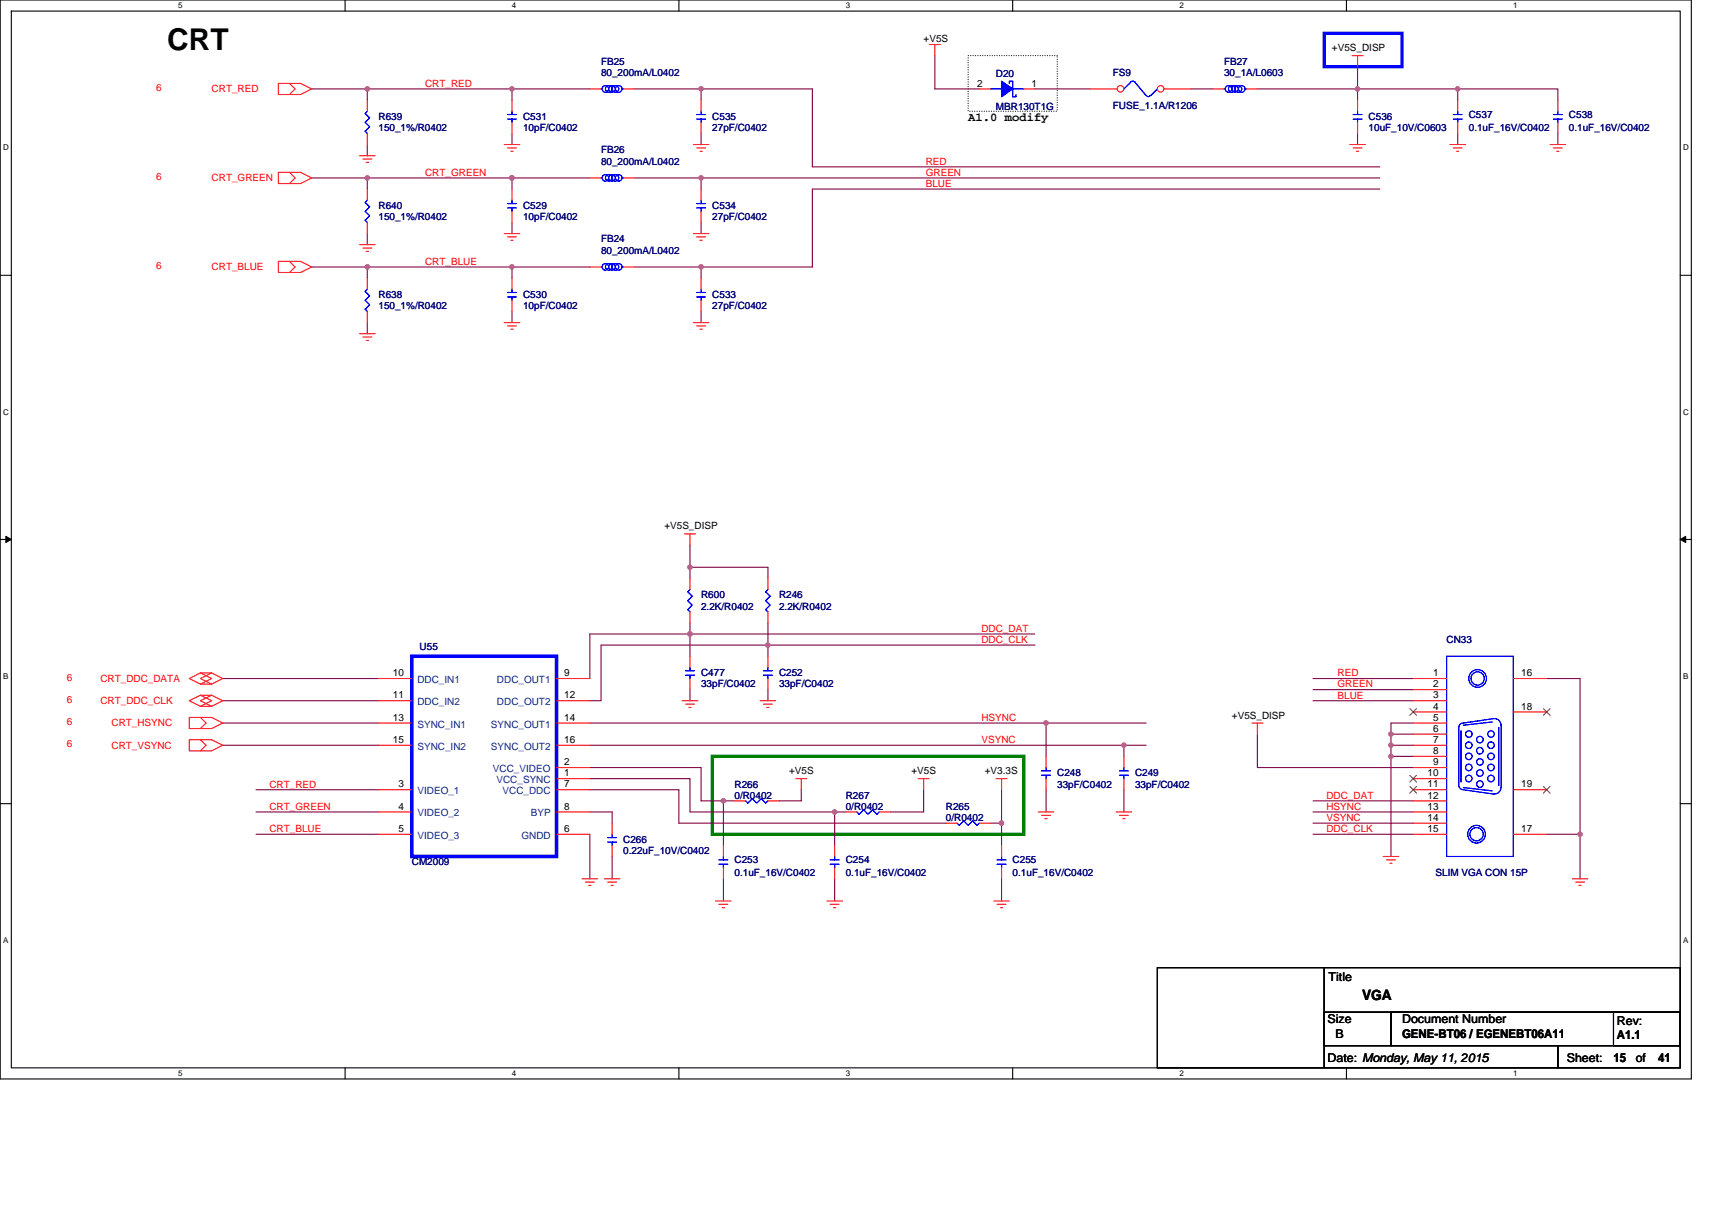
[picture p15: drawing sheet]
<svg xmlns="http://www.w3.org/2000/svg" width="297mm" height="210mm" viewBox="0 0 297 210" stroke-linecap="round" stroke-linejoin="round" font-family="sans-serif">
<defs><g id="words">
<text font-size="5.2" x="29" y="8.7">CRT</text>
<text font-size="2.5" x="236.3" y="173.5">VGA</text>
<g font-size="2.1">
<text x="168" y="21.1">A1.0 modify</text>
<text x="230.5" y="170.2">Title</text>
<text x="230.3" y="177.6">Size</text>
<text x="243.3" y="177.6">Document Number</text>
<text x="280.5" y="177.9">Rev:</text>
<text x="230.3" y="184.3">Date: Monday, May 11, 2015</text>
<text x="231.7" y="180.1">B</text>
<text x="243.3" y="180.1">GENE-BT06 / EGENEBT06A11</text>
<text x="271.8" y="184.3">Sheet:</text>
<text x="279.9" y="184.4">15</text>
<text x="280.5" y="180.3">A1.1</text>
<text x="283.8" y="184.3">of</text>
<text x="287.7" y="184.4">41</text>
</g>
<g font-size="1.7" fill="#000080">
<text x="104.3" y="11.2">FB25</text>
<text x="212.4" y="11.2">FB27</text>
<text x="104.3" y="13.1">80_200mA/L0402</text>
<text x="172.8" y="13.3">D20</text>
<text x="193.1" y="13.1">FS9</text>
<text x="212.4" y="13.1">30_1A/L0603</text>
<text x="65.7" y="20.8">R639</text>
<text x="65.7" y="22.8">150_1%/R0402</text>
<text x="90.8" y="20.8">C531</text>
<text x="90.8" y="22.8">10pF/C0402</text>
<text x="123.6" y="20.8">C535</text>
<text x="123.6" y="22.8">27pF/C0402</text>
<text x="172.8" y="19.1">MBR130T1G</text>
<text x="193.1" y="18.9">FUSE_1.1A/R1206</text>
<text x="237.5" y="20.8">C536</text>
<text x="237.5" y="22.8">10uF_10V/C0603</text>
<text x="254.8" y="20.5">C537</text>
<text x="254.8" y="22.8">0.1uF_16V/C0402</text>
<text x="272.2" y="20.5">C538</text>
<text x="272.2" y="22.8">0.1uF_16V/C0402</text>
<text x="104.3" y="26.6">FB26</text>
<text x="104.3" y="28.6">80_200mA/L0402</text>
<text x="65.7" y="36.3">R640</text>
<text x="65.7" y="38.2">150_1%/R0402</text>
<text x="90.8" y="36.3">C529</text>
<text x="90.8" y="38.2">10pF/C0402</text>
<text x="123.6" y="36.3">C534</text>
<text x="123.6" y="38.2">27pF/C0402</text>
<text x="104.3" y="42.1">FB24</text>
<text x="104.3" y="44">80_200mA/L0402</text>
<text x="65.7" y="51.7">R638</text>
<text x="65.7" y="53.7">150_1%/R0402</text>
<text x="90.8" y="51.7">C530</text>
<text x="90.8" y="53.7">10pF/C0402</text>
<text x="123.6" y="51.7">C533</text>
<text x="123.6" y="53.7">27pF/C0402</text>
<text x="121.6" y="103.8">R600</text>
<text x="121.6" y="105.8">2.2K/R0402</text>
<text x="135.2" y="103.8">R246</text>
<text x="135.2" y="105.8">2.2K/R0402</text>
<text x="72.8" y="112.7">U55</text>
<text x="251" y="111.6">CN33</text>
<text x="121.6" y="117.4">C477</text>
<text x="121.6" y="119.3">33pF/C0402</text>
<text x="135.2" y="117.4">C252</text>
<text x="135.2" y="119.3">33pF/C0402</text>
<text x="127.4" y="136.7">R266</text>
<text x="183.4" y="134.7">C248</text>
<text x="183.4" y="136.7">33pF/C0402</text>
<text x="196.9" y="134.7">C249</text>
<text x="196.9" y="136.7">33pF/C0402</text>
<text x="127.4" y="138.6">0/R0402</text>
<text x="146.7" y="138.6">R267</text>
<text x="146.7" y="140.5">0/R0402</text>
<text x="164.1" y="140.5">R265</text>
<text x="164.1" y="142.5">0/R0402</text>
<text x="108.1" y="146.3">C266</text>
<text x="108.1" y="148.3">0.22uF_10V/C0402</text>
<text x="127.4" y="149.8">C253</text>
<text x="146.7" y="149.8">C254</text>
<text x="175.7" y="149.8">C255</text>
<text x="71.5" y="150.2">CM2009</text>
<text x="127.4" y="152.1">0.1uF_16V/C0402</text>
<text x="146.7" y="152.1">0.1uF_16V/C0402</text>
<text x="175.7" y="152.1">0.1uF_16V/C0402</text>
<text x="249.1" y="152.1">SLIM VGA CON 15P</text>
</g>
<g font-size="1.7">
<text x="160.2" y="7.3">+V5S</text>
<text x="231.1" y="8.9">+V5S_DISP</text>
<text x="169.5" y="15">2</text>
<text x="179" y="15">1</text>
<text x="115.3" y="91.9">+V5S_DISP</text>
<text x="68.2" y="117.3">10</text>
<text x="97.9" y="117.3">9</text>
<text x="248.7" y="119.3">2</text>
<text x="248.7" y="117.3">1</text>
<text x="263.9" y="117.3">16</text>
<text x="68.2" y="121.2">11</text>
<text x="68.2" y="125.1">13</text>
<text x="97.9" y="121.2">12</text>
<text x="97.9" y="125.1">14</text>
<text x="213.7" y="124.7">+V5S_DISP</text>
<text x="248.7" y="125.1">5</text>
<text x="248.7" y="123.1">4</text>
<text x="248.7" y="121.2">3</text>
<text x="263.9" y="123.1">18</text>
<text x="68.2" y="128.9">15</text>
<text x="97.9" y="128.9">16</text>
<text x="248.7" y="130.9">8</text>
<text x="248.7" y="128.9">7</text>
<text x="248.7" y="127">6</text>
<text x="69.1" y="136.7">3</text>
<text x="97.9" y="136.7">7</text>
<text x="97.9" y="134.7">1</text>
<text x="97.9" y="132.8">2</text>
<text x="136.9" y="134.3">+V5S</text>
<text x="158.1" y="134.3">+V5S</text>
<text x="170.9" y="134.3">+V3.3S</text>
<text x="247.7" y="134.7">10</text>
<text x="247.7" y="136.7">11</text>
<text x="248.7" y="132.8">9</text>
<text x="263.9" y="136.7">19</text>
<text x="69.1" y="140.5">4</text>
<text x="97.9" y="140.5">8</text>
<text x="247.7" y="142.5">14</text>
<text x="247.7" y="140.5">13</text>
<text x="247.7" y="138.6">12</text>
<text x="69.1" y="144.4">5</text>
<text x="97.9" y="144.4">6</text>
<text x="247.7" y="144.4">15</text>
<text x="263.9" y="144.4">17</text>
</g>
<g font-size="1.7" fill="#f00">
<text x="27.1" y="15.8">6</text>
<text x="36.7" y="16">CRT_RED</text>
<text x="73.8" y="15">CRT_RED</text>
<text x="160.6" y="28.6">RED</text>
<text x="27.1" y="31.3">6</text>
<text x="36.7" y="31.5">CRT_GREEN</text>
<text x="73.8" y="30.5">CRT_GREEN</text>
<text x="160.6" y="32.4">BLUE</text>
<text x="160.6" y="30.5">GREEN</text>
<text x="27.1" y="46.7">6</text>
<text x="36.7" y="46.9">CRT_BLUE</text>
<text x="73.8" y="46">CRT_BLUE</text>
<text x="170.3" y="111.6">DDC_CLK</text>
<text x="170.3" y="109.6">DDC_DAT</text>
<text x="11.6" y="118.1">6</text>
<text x="17.4" y="118.3">CRT_DDC_DATA</text>
<text x="232.1" y="117.4">RED</text>
<text x="232.1" y="119.3">GREEN</text>
<text x="11.6" y="122">6</text>
<text x="11.6" y="125.9">6</text>
<text x="17.4" y="122.2">CRT_DDC_CLK</text>
<text x="170.3" y="125.1">HSYNC</text>
<text x="232.1" y="121.2">BLUE</text>
<text x="11.6" y="129.7">6</text>
<text x="19.3" y="129.9">CRT_VSYNC</text>
<text x="19.3" y="126">CRT_HSYNC</text>
<text x="170.3" y="128.9">VSYNC</text>
<text x="46.8" y="136.7">CRT_RED</text>
<text x="46.8" y="140.5">CRT_GREEN</text>
<text x="230.1" y="138.6">DDC_DAT</text>
<text x="230.1" y="140.5">HSYNC</text>
<text x="230.1" y="142.5">VSYNC</text>
<text x="46.8" y="144.4">CRT_BLUE</text>
<text x="230.1" y="144.4">DDC_CLK</text>
</g>
<g font-size="1.7" fill="#004080">
<text x="72.4" y="118.5">DDC_IN1</text>
<text x="86.2" y="118.5">DDC_OUT1</text>
<text x="72.4" y="122.4">DDC_IN2</text>
<text x="86.2" y="122.4">DDC_OUT2</text>
<text x="72.4" y="126.3">SYNC_IN1</text>
<text x="72.4" y="130.1">SYNC_IN2</text>
<text x="85.2" y="126.3">SYNC_OUT1</text>
<text x="85.2" y="130.1">SYNC_OUT2</text>
<text x="72.4" y="137.8">VIDEO_1</text>
<text x="85.5" y="134">VCC_VIDEO</text>
<text x="86.1" y="135.9">VCC_SYNC</text>
<text x="87.2" y="137.8">VCC_DDC</text>
<text x="72.4" y="141.7">VIDEO_2</text>
<text x="92.1" y="141.7">BYP</text>
<text x="72.4" y="145.6">VIDEO_3</text>
<text x="90.5" y="145.6">GNDD</text>
</g>
<g font-size="1.4">
<text x="30.9" y="1.5">5</text>
<text x="88.8" y="1.5">4</text>
<text x="146.7" y="1.5">3</text>
<text x="204.7" y="1.5">2</text>
<text x="262.6" y="1.5">1</text>
<text x=".5" y="26.1">D</text>
<text x="292" y="26.1">D</text>
<text x=".5" y="71.9">C</text>
<text x="292" y="71.9">C</text>
<text x=".5" y="117.8">B</text>
<text x="292" y="117.8">B</text>
<text x=".5" y="163.6">A</text>
<text x="292" y="163.6">A</text>
<text x="30.9" y="186.8">5</text>
<text x="88.8" y="186.8">4</text>
<text x="146.7" y="186.8">3</text>
<text x="204.7" y="186.8">2</text>
<text x="262.6" y="186.8">1</text>
</g>
</g></defs>
<path d="M0 0h293.5v187.2h-293.5zM2 1.9h289.5v183.4h-289.5z" fill="none" stroke="#000" stroke-width=".19"/>
<g fill="#fff">
<path d="M30.9 .2h.8v1.6h-.8z"/>
<path d="M30.9 185.5h.8v1.6h-.8z"/>
</g>
<path d="M59.9 0v1.9M59.9 185.3v1.9" fill="none" stroke="#000" stroke-width=".19"/>
<g fill="#fff">
<path d="M88.8 .2h.8v1.6h-.8z"/>
<path d="M88.8 185.5h.8v1.6h-.8z"/>
</g>
<path d="M117.8 0v1.9M117.8 185.3v1.9" fill="none" stroke="#000" stroke-width=".19"/>
<g fill="#fff">
<path d="M146.7 .2h.8v1.6h-.8z"/>
<path d="M146.7 185.5h.8v1.6h-.8z"/>
</g>
<path d="M175.7 0v1.9M175.7 185.3v1.9" fill="none" stroke="#000" stroke-width=".19"/>
<g fill="#fff">
<path d="M204.7 .2h.7v1.6h-.7z"/>
<path d="M204.7 185.5h.7v1.6h-.7z"/>
</g>
<path d="M233.6 0v1.9M233.6 185.3v1.9" fill="none" stroke="#000" stroke-width=".19"/>
<g fill="#fff">
<path d="M262.6 .2h.7v1.6h-.7z"/>
<path d="M262.6 185.5h.7v1.6h-.7z"/>
<path d="M.5 24.8h1v1.6h-1z"/>
<path d="M292 24.8h1v1.6h-1z"/>
<path d="M.5 70.7h1v1.5h-1z"/>
<path d="M292 70.7h1v1.5h-1z"/>
</g>
<path d="M0 47.8h2M291.5 47.8h2" fill="none" stroke="#000" stroke-width=".19"/>
<g fill="#fff">
<path d="M.5 116.5h.9v1.6h-.9z"/>
<path d="M292 116.5h.9v1.6h-.9z"/>
</g>
<path d="M0 93.6h2M291.5 93.6h2" fill="none" stroke="#000" stroke-width=".19"/>
<path d="M1 93.1l1 .5-1 .5zM291.5 93.6l1-.5v1z" fill="#000" stroke="#000" stroke-width=".17"/>
<g fill="#fff">
<path d="M.5 162.4h.9v1.5h-.9z"/>
<path d="M292 162.4h.9v1.5h-.9z"/>
</g>
<path d="M0 139.5h2M291.5 139.5h2M200.8 167.9h29v17.4h-29zM229.8 175.7h11.5v5.8h-11.5zM229.8 167.9h61.7v7.8h-61.7zM241.3 175.7h50.2v5.8h-50.2zM279.9 175.7h11.6v5.8h-11.6zM229.8 181.5h40.5v3.8h-40.5zM270.3 181.5h21.2v3.8h-21.2z" fill="none" stroke="#000" stroke-width=".19"/>
<path d="M229.8 5.8h13.5v5.8h-13.5zM71.5 113.9h25.1v34.7h-25.1z" fill="none" stroke="#00f" stroke-width=".57"/>
<path d="M123.6 131.3h54v13.5h-54z" fill="none" stroke="#008000" stroke-width=".57"/>
<path d="M168 9.7h15.4v9.6h-15.4z" fill="none" stroke="#000" stroke-width=".19" stroke-dasharray="0 .4"/>
<g fill="none" stroke="#800040" stroke-width=".19">
<path d="M54.1 15.4h9.6v2M63.7 15.4h25.1M88.8 15.4h13.5M88.8 15.4v2M110.1 15.4h11.5M121.6 15.4h19.3v13.6h98.5M121.6 15.4v2M162.2 9.7v5.7h7.7M179.6 15.4h9.6M206.6 15.4h3.9M218.2 15.4h17.3M235.5 15.4v2"/>
<path d="M235.5 11.6v3.8M235.5 15.4h17.4M252.9 15.4v2M252.9 15.4h17.4v2M54.1 30.9h9.6M63.7 30.9h25.1M63.7 25.1v1.9M63.7 30.9v1.9M88.8 30.9h13.5M88.8 38.6v1.9M88.8 30.9v1.9M88.8 23.2v1.9"/>
<path d="M110.1 30.9h11.5M121.6 38.6v1.9M121.6 23.2v1.9M121.6 30.9v1.9M121.6 30.9h117.8M235.5 23.2v1.9M239.4 32.8h-98.5v13.5h-19.3M252.9 23.2v1.9M270.3 23.2v1.9M54.1 46.3h9.6M63.7 46.3h25.1M63.7 46.3v2"/>
<path d="M63.7 56v1.9M63.7 40.5v2M88.8 46.3h13.5M88.8 46.3v2M88.8 54v2M110.1 46.3h11.5M121.6 46.3v2M121.6 54v2M119.7 94.6v3.8h13.5v2M119.7 98.4v2M38.6 117.8h27.1M119.7 110h-17.4v7.8"/>
<path d="M119.7 108.1v1.9M119.7 110h59.9M119.7 110v3.9M119.7 119.7v1.9M133.2 112h46.4M133.2 112h-28.9v9.6h-2M133.2 108.1v3.9M133.2 112v1.9M133.2 119.7v1.9M227.8 117.8h17.4M227.8 119.7h17.4M268.4 117.8h5.7v27"/>
<path d="M38.6 121.6h27.1M38.6 125.5h27.1M38.6 129.3h27.1M44.4 137.1h21.3M102.3 125.5h79.2M102.3 133.2h19.3v5.8h3.9M102.3 129.3h92.7M102.3 135.1h17.4v5.8h25.1M102.3 137.1h15.5v5.8h46.3M125.5 139h1.9M125.5 139v7.7M139 137.1v1.9h-3.8"/>
<path d="M160.2 137.1v3.8h-5.7M173.8 137.1v5.8M181.5 137.1v3.8M181.5 125.5v5.8M181.5 125.5h17.4M195 129.3h3.9M195 129.3v2M195 137.1v3.8M218.2 127.4v5.8h27M227.8 139h17.4M227.8 121.6h17.4M241.3 127.4h3.9"/>
<path d="M241.3 129.3h3.9M241.3 131.3h3.9M241.3 127.4v1.9M241.3 129.3v2M241.3 131.3v17.3M245.2 125.5h-3.9v1.9M44.4 144.8h21.3M44.4 140.9h21.3M102.3 144.8v7.7M102.3 140.9h3.9v2M106.2 148.6v3.9M125.5 152.5v3.9"/>
<path d="M144.8 152.5v3.9M144.8 140.9v5.8M144.8 140.9h1.9M171.8 142.9h2M173.8 152.5v3.9M173.8 142.9v3.8M227.8 144.8h17.4M227.8 140.9h17.4M227.8 142.9h17.4M268.4 144.8h5.7M274.1 144.8v7.7"/>
</g>
<g fill="#f0f" stroke="#f0f" stroke-width=".19">
<circle cx="173.8" cy="142.8" r=".38"/>
<circle cx="88.8" cy="30.9" r=".38"/>
<circle cx="88.8" cy="46.3" r=".38"/>
<circle cx="63.7" cy="46.3" r=".38"/>
<circle cx="88.8" cy="15.4" r=".38"/>
<circle cx="63.7" cy="15.4" r=".38"/>
<circle cx="63.7" cy="30.9" r=".38"/>
<circle cx="235.5" cy="15.4" r=".38"/>
<circle cx="125.5" cy="139" r=".38"/>
<circle cx="144.8" cy="140.9" r=".38"/>
<circle cx="252.9" cy="15.4" r=".38"/>
<circle cx="195" cy="129.3" r=".38"/>
<circle cx="181.5" cy="125.5" r=".38"/>
<circle cx="121.6" cy="15.4" r=".38"/>
<circle cx="121.6" cy="46.3" r=".38"/>
<circle cx="121.6" cy="30.9" r=".38"/>
<circle cx="119.7" cy="110" r=".38"/>
<circle cx="133.2" cy="111.9" r=".38"/>
<circle cx="119.7" cy="98.4" r=".38"/>
<circle cx="241.3" cy="129.3" r=".38"/>
<circle cx="241.3" cy="127.4" r=".38"/>
<circle cx="241.3" cy="131.3" r=".38"/>
<circle cx="274.1" cy="144.8" r=".38"/>
</g>
<g fill="none" stroke="#f00" stroke-width=".19">
<path d="M48.3 14.5h3.9l1.9 .9-1.9 1h-3.9zM50.2 14.5l1 .9-1 1M63.7 17.4v1.9M102.3 15.4h2M108.1 15.4h2M121.6 17.4v1.9M161.2 7.7h1.9M162.2 7.7v2M169.9 15.4h1.9M177.6 15.4h2M210.5 15.4h1.9M216.2 15.4h2"/>
<path d="M234.6 9.7h1.9M235.5 9.7v1.9M235.5 17.4v1.9M48.3 29.9h3.9l1.9 1-1.9 1h-3.9zM50.2 29.9l1 1-1 1M62.4 27h2.7M63 27.6h1.5M63.5 28.2h.4M63.7 23.2v1.9M63.7 38.6v1.9M63.7 32.8v1.9M87.5 25.1h2.7"/>
<path d="M88.1 25.7h1.5M88.6 26.2h.4M88.8 36.7v1.9M88.8 32.8v1.9M102.3 30.9h2M108.1 30.9h2M120.3 25.1h2.7M120.9 25.7h1.5M121.5 26.2h.4M121.6 21.2v2M234.2 25.1h2.7M234.8 25.7h1.5"/>
<path d="M235.3 26.2h.4M235.5 21.2v2M251.6 25.1h2.7M252.2 25.7h1.5M252.7 26.2h.4M268.9 25.1h2.7M269.5 25.7h1.6M270.1 26.2h.4M48.3 45.4h3.9l1.9 .9-1.9 1h-3.9zM50.2 45.4l1 .9-1 1M62.4 57.9h2.7M62.4 42.5h2.7"/>
<path d="M63 58.5h1.5M63 43.1h1.5M63.5 59.1h.4M63.5 43.6h.4M63.7 54v2M63.7 48.3v1.9M87.5 40.5h2.7M87.5 56h2.7M88.1 41.1h1.5M88.1 56.6h1.5M88.6 41.7h.4M88.6 57.1h.4"/>
<path d="M88.8 52.1v1.9M88.8 48.3v1.9M102.3 46.3h2M108.1 46.3h2M120.3 56h2.7M120.3 40.5h2.7M120.9 56.6h1.5M120.9 41.1h1.5M121.5 57.1h.4M121.5 41.7h.4M118.8 92.6h1.9M119.7 92.6v2"/>
<path d="M34.8 116.8h1.9l1.9 1-1.9 .9M34.8 116.8l1.9 1-1.9 .9M34.8 116.8l-2 1 2 .9h1.9M36.7 116.8l-1.9 1 1.9 .9M65.7 117.8h5.8M96.6 117.8h5.7M119.7 117.8v1.9M119.7 113.9v1.9M119.7 106.2v1.9M119.7 100.4v1.9M133.2 106.2v1.9M133.2 100.4v1.9"/>
<path d="M133.2 117.8v1.9M133.2 113.9v1.9M245.2 119.7h5.8M245.2 117.8h5.8M262.6 117.8h5.8M32.8 128.4h3.9l1.9 .9-1.9 1h-3.9zM32.8 124.5h3.9l1.9 1-1.9 .9h-3.9zM34.8 120.6h1.9l1.9 1-1.9 1M34.8 120.7l1.9 .9-1.9 1M34.8 128.4l.9 .9-.9 1M34.8 124.5l.9 1-.9 .9M34.8 120.7l-2 .9 2 1h1.9"/>
<path d="M36.7 120.7l-1.9 .9 1.9 1M65.7 137.1h5.8M65.7 121.6h5.8M65.7 125.5h5.8M65.7 129.3h5.8M96.6 121.6h5.7M96.6 125.5h5.7M96.6 129.3h5.7M96.6 133.2h5.7M96.6 135.1h5.7M96.6 137.1h5.7M118.4 121.6h2.7"/>
<path d="M119 122.2h1.5M119.5 122.8h.4M131.9 121.6h2.7M132.5 122.2h1.5M133 122.8h.4M138.1 135.1h1.9M139 135.1v2M159.3 135.1h1.9M160.2 135.1v2M172.8 135.1h1.9M173.8 135.1v2M217.2 125.5h1.9"/>
<path d="M218.2 125.5v1.9M245.2 135.1h5.8M245.2 125.5h5.8M245.2 133.2h5.8M245.2 123.5h5.8M245.2 131.3h5.8M245.2 121.6h5.8M245.2 139h5.8M245.2 129.3h5.8M245.2 137.1h5.8M245.2 127.4h5.8M262.6 123.5h5.8"/>
<path d="M262.6 137.1h5.8M65.7 140.9h5.8M65.7 144.8h5.8M96.6 144.8h5.7M96.6 140.9h5.7M101 152.5h2.7M101.6 153.1h1.5M102.1 153.6h.4M104.9 152.5h2.7M105.4 153.1h1.6M106 153.6h.4M106.2 146.7v1.9"/>
<path d="M106.2 142.9v1.9M124.2 156.4h2.7M124.7 156.9h1.6M125.3 157.5h.4M125.5 150.6v1.9M125.5 146.7v1.9M143.5 156.4h2.7M144 156.9h1.6M144.6 157.5h.4M144.8 150.6v1.9M144.8 146.7v1.9M164.1 142.9h1.9"/>
<path d="M169.9 142.9h1.9M172.4 156.4h2.7M173 156.9h1.5M173.6 157.5h.4M173.8 150.6v1.9M173.8 146.7v1.9M180.1 140.9h2.7M180.7 141.5h1.6M181.3 142.1h.4M193.7 140.9h2.7M194.2 141.5h1.6M194.8 142.1h.4"/>
<path d="M240 148.6h2.7M240.6 149.2h1.5M241.1 149.8h.4M245.2 144.8h5.8M245.2 142.9h5.8M245.2 140.9h5.8M262.6 144.8h5.8M272.8 152.5h2.7M273.4 153.1h1.5M274 153.6h.3"/>
</g>
<g fill="none" stroke="#00f" stroke-width=".19">
<path d="M63.7 19.3l-.4 .4 .8 .8-.8 .7 .8 .8-.8 .8 .4 .4M104.3 15.4h.2M107.9 15.4h.2M120.9 19.9h1.5M121.6 19.3v.6M171.8 15.4h2M175.1 14.5v-.4h.6v2.7h.6v-.4M175.7 15.4h1.9M196.2 14.3l-1.2 1.1M196.9 14.2l-.4-.1-.4 .1M196.9 14.3l2 2.3M199.6 16.6a.39 .39 0 0 1-.7 0"/>
<path d="M200.8 15.4l-1.2 1.2M212.4 15.4h.2M216 15.4h.2M234.8 19.9h1.5M235.5 19.3v.6M63.7 34.7l-.4 .4 .8 .8-.8 .8 .8 .7-.8 .8 .4 .4M88.1 35.3h1.5M88.1 36.1h1.5M88.8 34.7v.6M88.8 36.1v.6M104.3 30.9h.2M107.9 30.9h.2"/>
<path d="M120.9 20.7h1.5M121.6 20.7v.5M234.8 20.7h1.5M235.5 20.7v.5M63.7 50.2l-.4 .4 .8 .8-.8 .7 .8 .8-.8 .8 .4 .3M88.1 50.8h1.5M88.1 51.5h1.5M88.8 50.2v.6M88.8 51.5v.6M104.3 46.3h.2M107.9 46.3h.2M119 116.4h1.5"/>
<path d="M119 117.2h1.5M119.7 115.8v.6M119.7 117.2v.6M119.7 102.3l-.4 .4 .8 .8-.8 .7 .8 .8-.8 .8 .4 .4M132.5 116.4h1.5M132.5 117.2h1.5M133.2 102.3l-.4 .4 .8 .8-.8 .7 .8 .8-.8 .8 .4 .4M133.2 115.8v.6M133.2 117.2v.6M251 113.9h11.6v34.7h-11.6zM253.1 126v10.3a.76 .76 0 0 0 .8 .7M253.5 126.8v8.9"/>
<path d="M253.9 137.1l5.4 .7M253.9 136.7l5 .5M258.9 125.3l-5 .6M259.3 124.7a1.16 1.16 0 0 1 1.1 1.1M259.3 124.7l-5.4 .8a.74 .74 0 0 0-.8 .7M260.1 126.2v10.1M260.4 136.7a1.17 1.17 0 0 1-1.1 1.1M260.5 125.7v11M105.4 145.4h1.6M105.4 146.1h1.6M106.2 144.8v.6M106.2 146.1v.6"/>
<path d="M124.7 149.2h1.6M124.7 150h1.6M125.5 148.6v.6M125.5 150v.6M144 149.2h1.6M144 150h1.6M144.8 148.6v.6M144.8 150v.6M166 142.9l.4 .3 .8-.7 .8 .7 .8-.7 .7 .7 .4-.3M173 149.2h1.5M173 150h1.5M173.8 148.6v.6"/>
<path d="M173.8 150v.6"/>
<circle cx="105" cy="15.4" r=".57"/>
<circle cx="105.6" cy="15.4" r=".57"/>
<circle cx="106.2" cy="15.4" r=".57"/>
<circle cx="106.8" cy="15.4" r=".57"/>
<circle cx="107.4" cy="15.4" r=".57"/>
<circle cx="213.1" cy="15.4" r=".57"/>
<circle cx="213.7" cy="15.4" r=".57"/>
<circle cx="214.3" cy="15.4" r=".57"/>
<circle cx="214.9" cy="15.4" r=".57"/>
<circle cx="215.5" cy="15.4" r=".57"/>
<circle cx="105" cy="30.9" r=".57"/>
<circle cx="105.6" cy="30.9" r=".57"/>
<circle cx="106.2" cy="30.9" r=".57"/>
<circle cx="106.8" cy="30.9" r=".57"/>
<circle cx="107.4" cy="30.9" r=".57"/>
<circle cx="105" cy="46.3" r=".57"/>
<circle cx="105.6" cy="46.3" r=".57"/>
<circle cx="106.2" cy="46.3" r=".57"/>
<circle cx="106.8" cy="46.3" r=".57"/>
<circle cx="107.4" cy="46.3" r=".57"/>
<circle cx="256.4" cy="117.7" r="1.54"/>
<circle cx="256.4" cy="117.7" r="1.15"/>
<circle cx="254.8" cy="129.3" r=".57"/>
<circle cx="254.8" cy="133.2" r=".57"/>
<circle cx="254.8" cy="131.3" r=".57"/>
<circle cx="254.8" cy="135.1" r=".57"/>
<circle cx="254.8" cy="127.4" r=".57"/>
<circle cx="256.8" cy="128.4" r=".57"/>
<circle cx="256.8" cy="134.2" r=".57"/>
<circle cx="256.8" cy="130.3" r=".57"/>
<circle cx="256.8" cy="136.1" r=".57"/>
<circle cx="256.8" cy="132.2" r=".57"/>
<circle cx="258.7" cy="129.3" r=".57"/>
<circle cx="258.7" cy="133.2" r=".57"/>
<circle cx="258.7" cy="135.1" r=".57"/>
<circle cx="258.7" cy="131.3" r=".57"/>
<circle cx="258.7" cy="127.4" r=".57"/>
<circle cx="256.2" cy="144.8" r="1.54"/>
<circle cx="256.2" cy="144.8" r="1.15"/>
</g>
<g fill="#00f" stroke="#00f" stroke-width=".19">
<path d="M173.8 14.1l1.9 1.3-1.9 1.4z" fill-rule="evenodd"/>
<path d="M173.8 14.1l1.9 1.3-1.9 1.4z" fill-rule="evenodd"/>
</g>
<path d="M244.6 134.6l1.2 1.1M244.6 123l1.2 1.1M244.6 136.5l1.2 1.1M245.8 134.6l-1.2 1.1M245.8 123l-1.2 1.1M245.8 136.5l-1.2 1.1M267.8 123l1.2 1.1M267.8 136.5l1.2 1.1M268.9 123l-1.1 1.1M268.9 136.5l-1.1 1.1" fill="none" stroke="#804000" stroke-width=".17"/>
<circle cx="194.4" cy="15.4" r=".57" fill="#fff" stroke="#f00" stroke-width=".19"/>
<path d="M189.2 15.4h4.6" fill="none" stroke="#f00" stroke-width=".19"/>
<circle cx="201.4" cy="15.4" r=".57" fill="#fff" stroke="#f00" stroke-width=".19"/>
<g fill="none" stroke="#f00" stroke-width=".19">
<path d="M88.8 17.4v1.9M202 15.4h4.6M252.9 17.4v1.9M270.3 17.4v1.9M88.8 21.2v2M121.6 36.7v1.9M121.6 32.8v1.9M252.9 21.2v2M270.3 21.2v2M121.6 52.1v1.9M121.6 48.3v1.9M127.4 139h2"/>
<path d="M133.2 139h2M181.5 135.1v2M181.5 131.3v1.9M195 135.1v2M195 131.3v1.9M146.7 140.9h2M152.5 140.9h2"/>
</g>
<g fill="none" stroke="#00f" stroke-width=".19">
<path d="M88.1 19.9h1.5M88.8 19.3v.6M252.2 19.9h1.5M252.9 19.3v.6M269.5 19.9h1.6M270.3 19.3v.6M88.1 20.7h1.5M88.8 20.7v.5M120.9 35.3h1.5M120.9 36.1h1.5M121.6 34.7v.6M121.6 36.1v.6"/>
<path d="M252.2 20.7h1.5M252.9 20.7v.5M269.5 20.7h1.6M270.3 20.7v.5M120.9 50.8h1.5M120.9 51.5h1.5M121.6 50.2v.6M121.6 51.5v.6M129.4 139l.3 .4 .8-.8 .8 .8 .8-.8 .7 .8 .4-.4M180.7 133.8h1.6M180.7 134.5h1.6M181.5 133.2v.6"/>
<path d="M181.5 134.5v.6M194.2 133.8h1.6M194.2 134.5h1.6M195 133.2v.6M195 134.5v.6M152.5 140.9l-.4 .4-.7-.8-.8 .8-.8-.8-.7 .8-.4-.4"/>
</g>
<g fill="#f0f" stroke="#f0f" stroke-width=".19">
<circle cx="173.8" cy="142.8" r=".38"/>
<circle cx="88.8" cy="30.9" r=".38"/>
<circle cx="88.8" cy="46.3" r=".38"/>
<circle cx="63.7" cy="46.3" r=".38"/>
<circle cx="88.8" cy="15.4" r=".38"/>
<circle cx="63.7" cy="15.4" r=".38"/>
<circle cx="63.7" cy="30.9" r=".38"/>
<circle cx="235.5" cy="15.4" r=".38"/>
<circle cx="125.5" cy="139" r=".38"/>
<circle cx="144.8" cy="140.9" r=".38"/>
<circle cx="252.9" cy="15.4" r=".38"/>
<circle cx="195" cy="129.3" r=".38"/>
<circle cx="181.5" cy="125.5" r=".38"/>
<circle cx="121.6" cy="15.4" r=".38"/>
<circle cx="121.6" cy="46.3" r=".38"/>
<circle cx="121.6" cy="30.9" r=".38"/>
<circle cx="119.7" cy="110" r=".38"/>
<circle cx="133.2" cy="111.9" r=".38"/>
<circle cx="119.7" cy="98.4" r=".38"/>
<circle cx="241.3" cy="129.3" r=".38"/>
<circle cx="241.3" cy="127.4" r=".38"/>
<circle cx="241.3" cy="131.3" r=".38"/>
<circle cx="274.1" cy="144.8" r=".38"/>
</g>
<use href="#words"/>
</svg>
